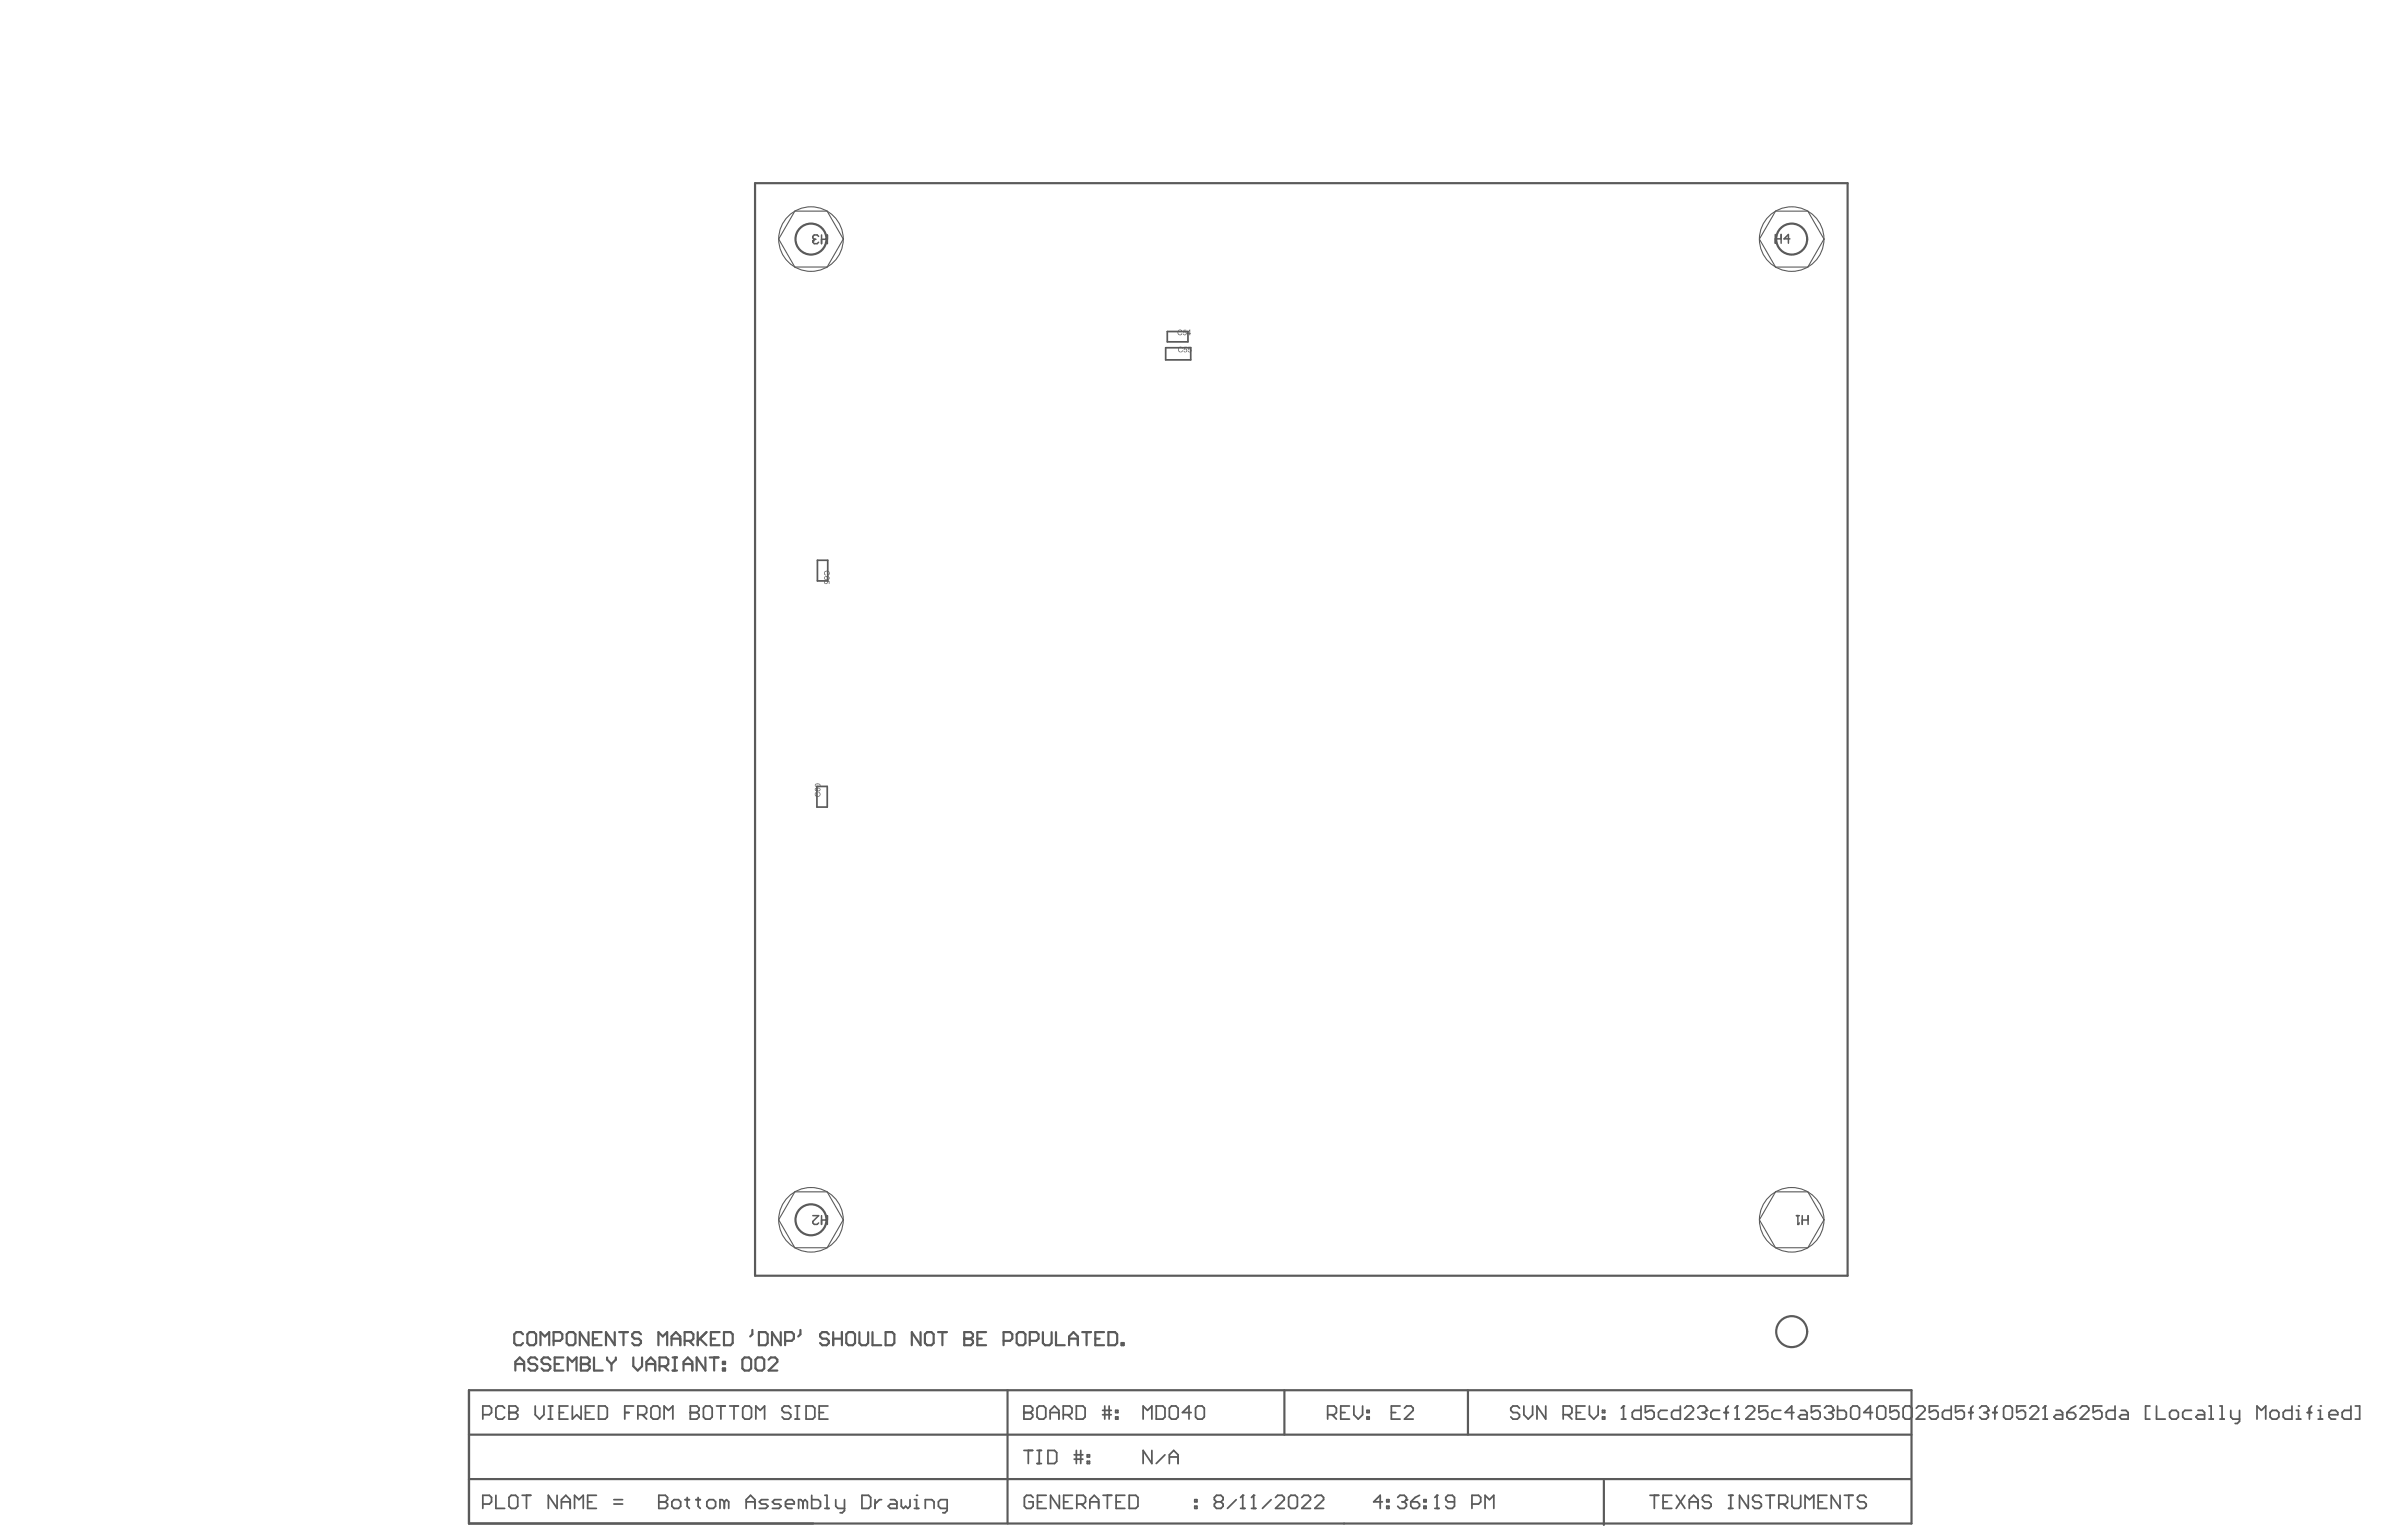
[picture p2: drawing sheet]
<svg xmlns="http://www.w3.org/2000/svg" width="432mm" height="279mm" viewBox="0 0 432 279" stroke-linecap="round" stroke-linejoin="round" font-family="sans-serif">
<g fill="none" stroke="#5a5a5a" stroke-width=".4">
<path d="M136.9 33.2h198v198.1h-198zM85 252.1h261.5v24.1h-261.5zM182.6 252.1v24.1M232.8 252.1v8M266.1 252.1v8M85 268.2h261.4M85 260.1h261.5M290.7 268.5v8"/>
<circle cx="147" cy="43.4" r="2.81"/>
<circle cx="324.8" cy="43.4" r="2.81"/>
<circle cx="147" cy="221.2" r="2.81"/>
<circle cx="324.8" cy="241.4" r="2.81"/>
</g>
<path d="M211.3 63.1h4.6v2.2h-4.6zM211.6 60.1h3.7v1.9h-3.7zM148.2 101.6h1.8v3.7h-1.8zM148.1 142.6h1.9v3.7h-1.9z" fill="none" stroke="#5a5a5a" stroke-width=".31"/>
<path d="M144.1 38.3h5.8l3 5-3 5.1h-5.8l-2.9-5.1zM321.9 38.3h5.8l2.9 5.1-2.9 5h-5.8l-3-5zM144.1 216.1h5.8l3 5.1-3 5h-5.8l-2.9-5zM321.9 216.1h5.8l2.9 5.1-2.9 5h-5.8l-3-5z" fill="none" stroke="#5a5a5a" stroke-width=".2"/>
<g fill="#5a5a5a">
<path d="M213.7 63l.5-.1 .2 .2-.1 .1a.36 .36 0 0 0-.6 0 .36 .36 0 0 0 .2 .5l.2 .1 .2-.3 .2 .1-.3 .3-.5-.1-.1-.2z"/>
<path d="M214.7 62.9h.5v.1h-.4l-.1 .3 .1-.1a.33 .33 0 0 1 .4 .3 .33 .33 0 0 1-.3 .4 .33 .33 0 0 1-.3-.3h.1a.21 .21 0 0 0 .3 .1 .21 .21 0 0 0 0-.3 .21 .21 0 0 0-.3 0h-.1z"/>
<path d="M215.4 62.9h.6v.1h-.4l-.1 .3 .3-.1 .2 .4-.2 .3h-.3l-.2-.2 .1-.1a.21 .21 0 0 0 .3 .2 .21 .21 0 0 0 .1-.4 .21 .21 0 0 0-.3 0h-.1z"/>
</g>
<path d="M147.3 43.7h.1M147.3 43.7v.2l.3 .3h.5l.3-.3M147.6 43.4h.3M147.6 43.4l-.3 .3M148.4 42.9l-.3-.3h-.5l-.3 .3v.2l.3 .3M148.9 43.4h1.1M148.9 42.6v1.6M150 42.6v1.6" fill="none" stroke="#5a5a5a" stroke-width=".28"/>
<g fill="#5a5a5a">
<path d="M213.5 59.9l.6-.1 .2 .2h-.2a.36 .36 0 0 0-.5 .1 .36 .36 0 0 0 .1 .4 .36 .36 0 0 0 .5 0l.1 .1a.5 .5 0 0 1-.7 .1 .5 .5 0 0 1-.1-.8z"/>
<path d="M214.6 59.8h.4v.1h-.4v.3l.1-.1a.33 .33 0 0 1 .4 .3 .33 .33 0 0 1-.3 .4 .33 .33 0 0 1-.3-.3l.3 .2a.24 .24 0 0 0 .2-.3 .24 .24 0 0 0-.4-.1h-.1z"/>
<path d="M147.8 143.7l.2-.1v.2a.37 .37 0 0 0 .1 .6 .37 .37 0 0 0 .5-.4l-.2-.4 .3 .2v.4l-.3 .3h-.4l-.3-.3z"/>
<path d="M149.6 103.5h.3l.5 .2v.5l-.2 .1-.1-.1a.36 .36 0 0 0 0-.5 .36 .36 0 0 0-.4-.1 .36 .36 0 0 0-.2 .5l.2 .1v.2l-.3-.3v-.4z"/>
<path d="M149.5 105.3l.1-.1v.2a.22 .22 0 0 0-.1 .3 .22 .22 0 0 0 .4 0 .22 .22 0 0 0-.1-.3v-.1l.6 .1v.5h-.2v-.4l-.2-.1v.4l-.5 .1-.1-.2z"/>
<path d="M215.6 60l-.3 .4h.3zM215.6 59.8h.2v.6h.1l-.1 .4h-.2v-.2h-.4z"/>
<path d="M147.7 143l.2-.2 .1 .2a.22 .22 0 0 0-.2 .3 .22 .22 0 0 0 .4 .1l-.1-.4 .1-.1a.36 .36 0 0 1 .5 .4 .36 .36 0 0 1-.6 .2h-.1a.34 .34 0 0 1-.3-.5zM148.2 143.1a.21 .21 0 0 0 .4 0 .21 .21 0 0 0-.4 0z"/>
<path d="M147.8 142.3a.42 .42 0 0 0 .4 .3 .42 .42 0 0 0 .4-.3l-.1-.1zM147.8 142.1h.6a.34 .34 0 0 1 .3 .4 .34 .34 0 0 1-.5 .2h-.2a.31 .31 0 0 1-.3-.2 .31 .31 0 0 1 .1-.4z"/>
<path d="M149.5 104.6l.3-.2 .5 .2 .1 .4-.2 .1-.1-.1a.23 .23 0 0 0 .1-.3 .23 .23 0 0 0-.3-.1 .32 .32 0 0 1 0 .5 .32 .32 0 0 1-.5-.1 .32 .32 0 0 1 .1-.4zM149.5 104.8a.22 .22 0 0 0 .4 0 .22 .22 0 0 0-.4 0z"/>
</g>
<g fill="none" stroke="#5a5a5a" stroke-width=".28">
<path d="M321.8 42.5v1.6M321.8 43.3h1.1M322.9 42.5v1.6M324.5 43.3h-1.1l.8-.8v1.6M147.3 220.4h1.1l-1.1 1.1v.2l.3 .3h.5l.3-.3M148.9 221.2h1.1M148.9 220.4v1.6M150 220.4v1.6M325.6 220.4h.6M325.9 222h.1M325.9 220.4v1.6M326.2 221.7l-.3 .3"/>
<path d="M326.7 221.2h1.1M326.7 220.4v1.6M327.8 220.4v1.6"/>
</g>
<g fill="none" stroke="#5a5a5a" stroke-width=".32">
<path d="M293.9 257.3h.8M294.3 254.9v2.4M185.6 263h1.6M186.4 263v2.4M188 263h.8M188 265.4h.8M188.4 263v2.4M190 263h1.2l.4 .4v1.6l-.4 .4h-1.2zM194.7 263.8h1.6M194.7 264.6h1.6M195.1 263v2.4M195.9 263v2.4"/>
<path d="M197.1 263.8h.4v.4h-.4zM197.1 265h.4v.4h-.4zM208.8 263v2.4l-1.6-2.4v2.4M211.2 263.8l-1.6 1.6M212 265.4v-1.6l.8-.8 .8 .8v1.6M212 264.2h1.6"/>
</g>
<circle cx="294.3" cy="254.9" r=".16" fill="#5a5a5a"/>
<path d="M294.3 254.9l-.4 .4M297.5 254.9v2.4h-1.2l-.4-.4v-.8l.4-.4h1.2M299.9 254.9h-1.6v1.2l.8-.4h.4l.4 .4v.8l-.4 .4h-.8l-.4-.4M302.2 255.7h-1.2l-.4 .4v.8l.4 .4h1.2M304.6 254.9v2.4h-1.2l-.4-.4v-.8l.4-.4h1.2M305.4 255.3l.4-.4h.8l.4 .4v.4l-1.6 1.6h1.6M307.8 255.3l.4-.4h.8l.4 .4v.4" fill="none" stroke="#5a5a5a" stroke-width=".32"/>
<circle cx="309.4" cy="255.7" r=".16" fill="#5a5a5a"/>
<path d="M308.6 256.1h.4M309 256.1l.4 .4v.4l-.4 .4h-.8l-.4-.4M309.4 255.7l-.4 .4M311.7 255.7h-1.2l-.4 .4v.8l.4 .4h1.2M312.5 256.1h.8M313.3 254.9l-.4 .4v2M314.5 257.3h.8M314.9 254.9v2.4" fill="none" stroke="#5a5a5a" stroke-width=".32"/>
<circle cx="314.9" cy="254.9" r=".16" fill="#5a5a5a"/>
<path d="M314.9 254.9l-.4 .4M316.5 255.3l.4-.4h.8l.4 .4v.4l-1.6 1.6h1.6M320.4 254.9h-1.5v1.2l.7-.4h.4l.4 .4v.8l-.4 .4h-.7l-.4-.4M322.8 255.7h-1.2l-.4 .4v.8l.4 .4h1.2M325.2 256.1h-1.6l1.2-1.2v2.4M326.4 255.7h.8l.4 .4v1.2h-1.2l-.4-.4 .4-.4h1.2M329.9 254.9h-1.5v1.2l.8-.4h.3l.4 .4v.8l-.4 .4h-.7l-.4-.4M330.7 255.3l.4-.4h.8l.4 .4v.4" fill="none" stroke="#5a5a5a" stroke-width=".32"/>
<circle cx="332.3" cy="255.7" r=".16" fill="#5a5a5a"/>
<g fill="none" stroke="#5a5a5a" stroke-width=".32">
<path d="M331.5 256.1h.4M331.9 256.1l.4 .4v.4l-.4 .4h-.8l-.4-.4M332.3 255.7l-.4 .4M333.1 254.9v2.4h1.2l.4-.4v-.8l-.4-.4h-1.2M335.5 255.3l.4-.4h.8l.4 .4v1.6l-.4 .4h-.8l-.4-.4zM339.4 256.1h-1.5l1.2-1.2v2.4M340.2 255.3l.4-.4h.8l.4 .4v1.6l-.4 .4h-.8l-.4-.4zM344.2 254.9h-1.6v1.2l.8-.4h.4l.4 .4v.8l-.4 .4h-.8l-.4-.4M345 255.3l.4-.4h.8l.4 .4v1.6l-.4 .4h-.8l-.4-.4zM347.4 255.3l.4-.4h.8l.4 .4v.4l-1.6 1.6h1.6M351.3 254.9h-1.6v1.2l.8-.4h.4l.4 .4v.8l-.4 .4h-.8l-.4-.4M353.7 254.9v2.4h-1.2l-.4-.4v-.8l.4-.4h1.2"/>
<path d="M356.1 254.9h-1.6v1.2l.8-.4h.4l.4 .4v.8l-.4 .4h-.8l-.4-.4M356.9 256.1h.8M357.7 254.9l-.4 .4v2M358.9 255.3l.3-.4h.8l.4 .4v.4"/>
</g>
<circle cx="360.4" cy="255.7" r=".16" fill="#5a5a5a"/>
<path d="M359.6 256.1h.4M360 256.1l.4 .4v.4l-.4 .4h-.8l-.3-.4M360.4 255.7l-.4 .4M361.2 256.1h.8M362 254.9l-.4 .4v2M363.2 255.3l.4-.4h.8l.4 .4v1.6l-.4 .4h-.8l-.4-.4zM367.2 254.9h-1.6v1.2l.8-.4h.4l.4 .4v.8l-.4 .4h-.8l-.4-.4M368 255.3l.4-.4h.7l.4 .4v.4l-1.5 1.6h1.5M370.3 257.3h.8M370.7 254.9v2.4" fill="none" stroke="#5a5a5a" stroke-width=".32"/>
<circle cx="370.7" cy="254.9" r=".16" fill="#5a5a5a"/>
<g fill="none" stroke="#5a5a5a" stroke-width=".32">
<path d="M370.7 254.9l-.4 .4M372.7 255.7h.8l.4 .4v1.2h-1.2l-.4-.4 .4-.4h1.2M374.7 256.1h1.2l.4 .4v.4l-.4 .4h-.8l-.4-.4zM376.3 254.9l-.8 .4-.8 .8M377.1 255.3l.4-.4h.8l.3 .4v.4l-1.5 1.6h1.5M381 254.9h-1.6v1.2l.8-.4h.4l.4 .4v.8l-.4 .4h-.8l-.4-.4M383.4 254.9v2.4h-1.2l-.4-.4v-.8l.4-.4h1.2M384.6 255.7h.8l.4 .4v1.2h-1.2l-.4-.4 .4-.4h1.2M389.7 254.9h-.8v2.4h.8M390.9 254.9v2.4h1.6M393.7 255.7h.8l.4 .4v.8l-.4 .4h-.8l-.4-.4v-.8zM397.3 255.7h-1.2l-.4 .4v.8l.4 .4h1.2"/>
<path d="M398.4 255.7h.8l.4 .4v1.2h-1.2l-.3-.4 .3-.4h1.2M400.4 257.3h.8M400.4 254.9h.4v2.4M402.4 257.3h.8M402.4 254.9h.4v2.4M404.4 255.7v1.2l.4 .4h1.2M406 255.7v2l-.4 .4h-.4M409.1 257.3v-2.4l.8 .8 .8-.8v2.4M411.9 255.7h.8l.4 .4v.8l-.4 .4h-.8l-.4-.4v-.8zM415.5 254.9v2.4h-1.2l-.4-.4v-.8l.4-.4h1.2M416.3 255.7h.4v1.6M416.3 257.3h.8"/>
</g>
<circle cx="416.7" cy="254.9" r=".16" fill="#5a5a5a"/>
<path d="M418.2 256.1h.8M419 254.9l-.4 .4v2M420.2 257.3h.8M420.2 255.7h.4v1.6" fill="none" stroke="#5a5a5a" stroke-width=".32"/>
<circle cx="420.6" cy="254.9" r=".16" fill="#5a5a5a"/>
<g fill="none" stroke="#5a5a5a" stroke-width=".32">
<path d="M185.6 254.9v2.4h1.2l.4-.4v-.4l-.4-.4h-1.2M207.2 257.3v-2.4l.8 .8 .8-.8v2.4M209.6 254.9h1.2l.4 .4v1.6l-.4 .4h-1.2zM212 255.3l.4-.4h.8l.4 .4v1.6l-.4 .4h-.8l-.4-.4zM215.9 256.1h-1.5l1.1-1.2v2.4M216.7 255.3l.4-.4h.8l.4 .4v1.6l-.4 .4h-.8l-.4-.4zM252.2 256.1h.8M253.8 254.9h-1.6v2.4h1.6M254.6 255.3l.4-.4h.8l.4 .4v.4l-1.6 1.6h1.6M275.5 255.3l-.4-.4h-.8l-.4 .4v.4l.4 .4h.8l.4 .4v.4l-.4 .4h-.8l-.4-.4M276.2 254.9v1.6l.8 .8 .8-.8v-1.6M280.2 254.9v2.4l-1.6-2.4v2.4"/>
<path d="M283.4 256.5h1.2l.4-.4v-.8l-.4-.4h-1.2v2.4M284.2 256.5l.8 .8M285.7 256.1h.8M287.3 254.9h-1.6v2.4h1.6M288.1 254.9v1.6l.8 .8 .8-.8v-1.6M290.5 256.9h.4v.4h-.4zM290.5 255.7h.4v.4h-.4zM422.2 256.5h1.6v-.4l-.4-.4h-.8l-.4 .4v.8l.4 .4h.8M426.2 254.9v2.4h-1.2l-.4-.4v-.8l.4-.4h1.2M427 254.9h.8v2.4h-.8M87.5 272.7h1.2l.4-.4v-.8l-.4-.4h-1.2v2.4M89.9 271.1v2.4h1.6"/>
<path d="M92.3 271.5l.4-.4h.8l.4 .4v1.6l-.4 .4h-.8l-.4-.4zM94.6 271.1h1.6M95.4 271.1v2.4M101 271.1v2.4l-1.6-2.4v2.4M101.8 273.5v-1.6l.8-.8 .8 .8v1.6M101.8 272.3h1.6M104.2 273.5v-2.4l.7 .8 .8-.8v2.4M106.5 272.3h.8M108.1 271.1h-1.6v2.4h1.6M111.3 272.7h1.6M111.3 271.9h1.6M187.3 271.5l-.4-.4h-.8l-.4 .4v1.6l.4 .4h.8l.4-.4v-.8h-.8"/>
<path d="M188.1 272.3h.8M189.7 271.1h-1.6v2.4h1.6M192 271.1v2.4l-1.6-2.4v2.4M192.8 272.3h.8M194.4 271.1h-1.6v2.4h1.6M195.2 272.7h1.2l.4-.4v-.8l-.4-.4h-1.2v2.4M196 272.7l.8 .8M197.6 272.3h1.6M197.6 273.5v-1.6l.8-.8 .8 .8v1.6M199.9 271.1h1.6M200.7 271.1v2.4M202.3 272.3h.8"/>
<path d="M203.9 271.1h-1.6v2.4h1.6M204.7 271.1h1.2l.4 .4v1.6l-.4 .4h-1.2zM216.6 273.1h.4v.4h-.4zM216.6 271.9h.4v.4h-.4z"/>
</g>
<circle cx="185.6" cy="256.1" r=".16" fill="#5a5a5a"/>
<g fill="none" stroke="#5a5a5a" stroke-width=".32">
<path d="M185.6 254.9h1.2l.4 .4v.4l-.4 .4h-1.2M188 255.3l.4-.4h.8l.4 .4v1.6l-.4 .4h-.8l-.4-.4zM190.4 256.1h1.6M190.4 257.3v-1.6l.8-.8 .8 .8v1.6M192.7 256.5h1.2l.4-.4v-.8l-.4-.4h-1.2v2.4M193.5 256.5l.8 .8M195.1 254.9h1.2l.4 .4v1.6l-.4 .4h-1.2zM199.9 256.5h1.6M199.9 255.7h1.6M200.3 254.9v2.4M201.1 254.9v2.4M202.2 255.7h.4v.4h-.4z"/>
<path d="M202.2 256.9h.4v.4h-.4zM250.6 272.3h-1.6l1.2-1.2v2.4M251.4 271.9h.4v.4h-.4zM251.4 273.1h.4v.4h-.4zM253.4 271.5l.4-.4h.8l.4 .4v.4"/>
</g>
<circle cx="255" cy="271.9" r=".16" fill="#5a5a5a"/>
<path d="M254.2 272.3h.4M254.6 272.3l.4 .4v.4l-.4 .4h-.8l-.4-.4M255 271.9l-.4 .4M255.7 272.3h1.2l.4 .4v.4l-.4 .4h-.8l-.4-.4zM257.3 271.1l-.8 .4-.8 .8M258.1 271.9h.4v.4h-.4zM258.1 273.1h.4v.4h-.4zM260.1 273.5h.8M260.5 271.1v2.4" fill="none" stroke="#5a5a5a" stroke-width=".32"/>
<circle cx="260.5" cy="271.1" r=".16" fill="#5a5a5a"/>
<path d="M240.7 256.5h1.2l.4-.4v-.8l-.4-.4h-1.2v2.4M241.5 256.5l.8 .8M243 256.1h.8M244.6 254.9h-1.6v2.4h1.6M245.4 254.9v1.6l.8 .8 .8-.8v-1.6M247.8 256.9h.4v.4h-.4zM247.8 255.7h.4v.4h-.4zM119.4 271.1v2.4h1.2l.4-.4v-.4l-.4-.4h-1.2M260.5 271.1l-.4 .4M263.7 272.3h-1.2l-.4-.4v-.4l.4-.4h.8l.4 .4v1.6l-.4 .4h-.8l-.4-.4M266.8 272.7h1.2l.4-.4v-.8l-.4-.4h-1.2v2.4M269.2 273.5v-2.4l.8 .8 .8-.8v2.4" fill="none" stroke="#5a5a5a" stroke-width=".32"/>
<circle cx="119.4" cy="272.3" r=".16" fill="#5a5a5a"/>
<g fill="none" stroke="#5a5a5a" stroke-width=".32">
<path d="M119.4 271.1h1.2l.4 .4v.4l-.4 .4h-1.2M121.8 272.3l.4-.4h.8l.4 .4v.8l-.4 .4h-.8l-.4-.4zM124.2 271.9h.8M124.6 271.5v1.6l.4 .4M126.2 271.9h.7M126.6 271.5v1.6l.3 .4M128.1 272.3l.4-.4h.8l.4 .4v.8l-.4 .4h-.8l-.4-.4zM131.3 272.3l-.4-.4h-.4v1.6M131.3 272.3v1.2M131.3 272.3l.4-.4 .4 .4v1.2M135.3 272.3h1.5M135.3 273.5v-1.6l.8-.8 .7 .8v1.6"/>
<path d="M139.2 271.9h-1.2l-.4 .4 .4 .4h.8l.4 .4-.4 .4h-1.2M141.6 271.9h-1.2l-.4 .4 .4 .4h.8l.4 .4-.4 .4h-1.2M142.4 272.7h1.6v-.4l-.4-.4h-.8l-.4 .4v.8l.4 .4h.8M145.6 272.3l-.4-.4h-.4v1.6M145.6 272.3v1.2M145.6 272.3l.4-.4 .4 .4v1.2M147.1 271.1v2.4h1.2l.4-.4v-.8l-.4-.4h-1.2M149.5 271.1h.4v2.4M149.5 273.5h.8M151.5 271.9v1.2l.4 .4h1.2M153.1 271.9v2l-.4 .4h-.4M156.3 271.1h1.1l.4 .4v1.6l-.4 .4h-1.1z"/>
<path d="M158.6 271.9v1.6M159.8 271.9h-.4l-.8 .8M161.4 271.9h.8l.4 .4v1.2h-1.2l-.4-.4 .4-.4h1.2M163.4 271.9v1.2l.4 .4 .4-.4 .4 .4 .4-.4v-1.2M165.8 273.5h.7M165.8 271.9h.4v1.6"/>
</g>
<circle cx="166.2" cy="271.1" r=".16" fill="#5a5a5a"/>
<path d="M167.7 273.5v-1.6h1.2l.4 .4v1.2M171.7 273.5h-1.2l-.4-.4v-.8l.4-.4h1.2v2l-.4 .4h-.4M220.5 272.3l-.4 .4v.4l.4 .4h.8l.4-.4v-.4l-.4-.4M220.5 272.3l-.4-.4v-.4l.4-.4h.8l.4 .4v.4l-.4 .4M220.5 272.3h.8M224.1 271.9l-1.6 1.6M224.9 273.5h.8M225.3 271.1v2.4" fill="none" stroke="#5a5a5a" stroke-width=".32"/>
<circle cx="225.3" cy="271.1" r=".16" fill="#5a5a5a"/>
<path d="M225.3 271.1l-.4 .4M226.9 273.5h.8M227.3 271.1v2.4" fill="none" stroke="#5a5a5a" stroke-width=".32"/>
<circle cx="227.3" cy="271.1" r=".16" fill="#5a5a5a"/>
<path d="M87.5 256.5h1.2l.4-.4v-.8l-.4-.4h-1.2v2.4M91.5 255.3l-.4-.4h-.8l-.4 .4v1.6l.4 .4h.8l.4-.4M92.3 254.9v2.4h1.2l.4-.4v-.4l-.4-.4h-1.2M227.3 271.1l-.4 .4M230.4 271.9l-1.6 1.6M231.2 271.5l.4-.4h.8l.4 .4v.4l-1.6 1.6h1.6M233.6 271.5l.4-.4h.8l.4 .4v1.6l-.4 .4h-.8l-.4-.4zM236 271.5l.4-.4h.8l.4 .4v.4l-1.6 1.6h1.6M238.4 271.5l.3-.4h.8l.4 .4v.4l-1.5 1.6h1.5" fill="none" stroke="#5a5a5a" stroke-width=".32"/>
<circle cx="92.3" cy="256.1" r=".16" fill="#5a5a5a"/>
<g fill="none" stroke="#5a5a5a" stroke-width=".32">
<path d="M92.3 254.9h1.2l.4 .4v.4l-.4 .4h-1.2M97 254.9v1.6l.8 .8 .8-.8v-1.6M99.4 254.9h.8M99.4 257.3h.8M99.8 254.9v2.4M101.4 256.1h.8M103 254.9h-1.6v2.4h1.6M103.8 254.9v2.4l.7-.8 .8 .8v-2.4M106.1 256.1h.8M107.7 254.9h-1.6v2.4h1.6M108.5 254.9h1.2l.4 .4v1.6l-.4 .4h-1.2zM113.3 256.1h.7"/>
<path d="M114.8 254.9h-1.5v2.4M115.6 256.5h1.2l.4-.4v-.8l-.4-.4h-1.2v2.4M116.4 256.5l.8 .8M118 255.3l.4-.4h.8l.4 .4v1.6l-.4 .4h-.8l-.4-.4zM120.4 257.3v-2.4l.8 .8 .8-.8v2.4M125.1 254.9v2.4h1.2l.4-.4v-.4l-.4-.4h-1.2"/>
</g>
<circle cx="125.1" cy="256.1" r=".16" fill="#5a5a5a"/>
<g fill="none" stroke="#5a5a5a" stroke-width=".32">
<path d="M125.1 254.9h1.2l.4 .4v.4l-.4 .4h-1.2M127.5 255.3l.4-.4h.8l.4 .4v1.6l-.4 .4h-.8l-.4-.4zM129.9 254.9h1.6M130.7 254.9v2.4M132.3 254.9h1.5M133.1 254.9v2.4M135 254.9h.8l.4 .4v1.6l-.4 .4h-.8l-.4-.4v-1.6zM137 257.3v-2.4l.8 .8 .8-.8v2.4M143.4 255.3l-.4-.4h-.8l-.4 .4v.4l.4 .4h.8l.4 .4v.4l-.4 .4h-.8l-.4-.4M144.1 254.9h.8M144.1 257.3h.8M144.5 254.9v2.4"/>
<path d="M146.1 254.9h1.2l.4 .4v1.6l-.4 .4h-1.2zM148.5 256.1h.8M150.1 254.9h-1.6v2.4h1.6M299.1 271.1h1.6M299.9 271.1v2.4M301.5 272.3h.8M303.1 271.1h-1.6v2.4h1.6M303.9 271.1l1.5 2.4M305.4 271.1l-1.5 2.4M306.2 272.3h1.6M306.2 273.5v-1.6l.8-.8 .8 .8v1.6M310.2 271.5l-.4-.4h-.8l-.4 .4v.4l.4 .4h.8l.4 .4v.4l-.4 .4h-.8l-.4-.4"/>
<path d="M313.4 271.1h.7M313.4 273.5h.7M313.8 271.1v2.4M316.9 271.1v2.4l-1.6-2.4v2.4M319.3 271.5l-.4-.4h-.8l-.4 .4v.4l.4 .4h.8l.4 .4v.4l-.4 .4h-.8l-.4-.4M320.1 271.1h1.6M320.9 271.1v2.4M322.5 272.7h1.2l.3-.4v-.8l-.3-.4h-1.2v2.4M323.3 272.7l.7 .8M324.8 271.1v2l.4 .4h.8l.4-.4v-2M327.2 273.5v-2.4l.8 .8 .8-.8v2.4M329.6 272.3h.8"/>
<path d="M331.2 271.1h-1.6v2.4h1.6M333.5 271.1v2.4l-1.5-2.4v2.4M334.3 271.1h1.6M335.1 271.1v2.4M338.3 271.5l-.4-.4h-.8l-.4 .4v.4l.4 .4h.8l.4 .4v.4l-.4 .4h-.8l-.4-.4"/>
</g>
<path d="M93.4 248.5v-1.6l.8-.8 .8 .8v1.6M93.4 247.3h1.6M97.4 246.5l-.4-.4h-.8l-.4 .4v.4l.4 .4h.8l.4 .4v.4l-.4 .4h-.8l-.4-.4M99.8 246.5l-.4-.4h-.8l-.4 .4v.4l.4 .4h.8l.4 .4v.4l-.4 .4h-.8l-.4-.4M100.5 247.3h.8M102.1 246.1h-1.6v2.4h1.6M102.9 248.5v-2.4l.8 .8 .8-.8v2.4M105.3 246.1v2.4h1.2l.4-.4v-.4l-.4-.4h-1.2" fill="none" stroke="#5a5a5a" stroke-width=".4"/>
<circle cx="105.3" cy="247.3" r=".2" fill="#5a5a5a"/>
<g fill="none" stroke="#5a5a5a" stroke-width=".4">
<path d="M94.8 241.9l-.4-.4h-.8l-.4 .4v1.6l.4 .4h.8l.4-.4M96 241.5h.8l.4 .4v1.6l-.4 .4h-.8l-.4-.4v-1.6zM98 243.9v-2.4l.8 .8 .8-.8v2.4M100.4 243.1h1.1l.4-.4v-.8l-.4-.4h-1.1v2.4M103.1 241.5h.8l.4 .4v1.6l-.4 .4h-.8l-.4-.4v-1.6zM105.3 246.1h1.2l.4 .4v.4l-.4 .4h-1.2M106.7 241.5v2.4l-1.6-2.4v2.4M107.5 242.7h.8M107.7 246.1v2.4h1.6M109.1 241.5h-1.6v2.4h1.6M110.1 246.1v.4l.7 .8M110.8 247.3v1.2"/>
<path d="M111.4 241.5v2.4l-1.5-2.4v2.4M111.6 246.1v.4l-.8 .8M112.2 241.5h1.6M113 241.5v2.4M114.8 246.1v1.6l.8 .8 .8-.8v-1.6M116.2 241.9l-.4-.4h-.8l-.4 .4v.4l.4 .4h.8l.4 .4v.4l-.4 .4h-.8l-.4-.4M117.2 247.3h1.6M117.2 248.5v-1.6l.8-.8 .8 .8v1.6M119.4 243.9v-2.4l.7 .8 .8-.8v2.4M119.6 247.7h1.1l.4-.4v-.8l-.4-.4h-1.1v2.4M120.3 247.7l.8 .8M121.7 242.7h1.6"/>
<path d="M121.7 243.9v-1.6l.8-.8 .8 .8v1.6M121.9 246.1h.8M121.9 248.5h.8M122.3 246.1v2.4M123.9 247.3h1.6M123.9 248.5v-1.6l.8-.8 .8 .8v1.6M124.1 243.1h1.2l.4-.4v-.8l-.4-.4h-1.2v2.4M124.9 243.1l.8 .8M126.5 241.5v2.4M126.9 242.7l1.2 1.2M127.9 246.1v2.4l-1.6-2.4v2.4M128.1 241.5l-1.6 1.6"/>
<path d="M128.7 246.1h1.5M128.9 242.7h.8M129.5 246.1v2.4M130.4 241.5h-1.5v2.4h1.5M131 246.9h.4v.4h-.4zM131 248.1h.4v.4h-.4zM131.2 241.5h1.2l.4 .4v1.6l-.4 .4h-1.2zM135 246.1h.8l.4 .4v1.6l-.4 .4h-.8l-.4-.4v-1.6zM136.4 241.1v.8l-.4 .4M137.3 246.1h.8l.4 .4v1.6l-.4 .4h-.8l-.3-.4v-1.6zM137.6 241.5h1.2l.4 .4v1.6l-.4 .4h-1.2zM139.3 246.5l.4-.4h.8l.4 .4v.4l-1.6 1.6h1.6"/>
<path d="M141.5 241.5v2.4l-1.6-2.4v2.4M142.3 243.1h1.2l.4-.4v-.8l-.4-.4h-1.2v2.4M145.1 241.1v.8l-.4 .4M150.2 241.9l-.4-.4h-.7l-.4 .4v.4l.4 .4h.7l.4 .4v.4l-.4 .4h-.7l-.4-.4M151 242.7h1.6M151 241.5v2.4M152.6 241.5v2.4M153.8 241.5h.8l.4 .4v1.6l-.4 .4h-.8l-.4-.4v-1.6zM155.8 241.5v2l.4 .4h.8l.4-.4v-2M158.2 241.5v2.4h1.5M160.5 241.5h1.2l.4 .4v1.6l-.4 .4h-1.2zM166.9 241.5v2.4l-1.6-2.4v2.4"/>
<path d="M168.1 241.5h.8l.4 .4v1.6l-.4 .4h-.8l-.4-.4v-1.6zM170 241.5h1.6M170.8 241.5v2.4M174.8 241.5v2.4h1.2l.4-.4v-.4l-.4-.4h-1.2"/>
</g>
<circle cx="174.8" cy="242.7" r=".2" fill="#5a5a5a"/>
<g fill="none" stroke="#5a5a5a" stroke-width=".4">
<path d="M174.8 241.5h1.2l.4 .4v.4l-.4 .4h-1.2M177.2 242.7h.8M178.8 241.5h-1.6v2.4h1.6M181.9 243.1h1.2l.4-.4v-.8l-.4-.4h-1.2v2.4M184.7 241.5h.8l.4 .4v1.6l-.4 .4h-.8l-.4-.4v-1.6zM186.7 243.1h1.2l.4-.4v-.8l-.4-.4h-1.2v2.4M189.1 241.5v2l.3 .4h.8l.4-.4v-2M191.4 241.5v2.4h1.6M193.8 242.7h1.6M193.8 243.9v-1.6l.8-.8 .8 .8v1.6M196.2 241.5h1.6M197 241.5v2.4"/>
<path d="M198.6 242.7h.7M200.1 241.5h-1.5v2.4h1.5M200.9 241.5h1.2l.4 .4v1.6l-.4 .4h-1.2zM203.3 243.5h.4v.4h-.4z"/>
</g>
<g fill="none" stroke="#5a5a5a" stroke-width=".2">
<circle cx="147" cy="43.4" r="5.9"/>
<circle cx="324.8" cy="43.4" r="5.9"/>
<circle cx="147" cy="221.2" r="5.9"/>
<circle cx="324.8" cy="221.2" r="5.9"/>
</g>
</svg>
